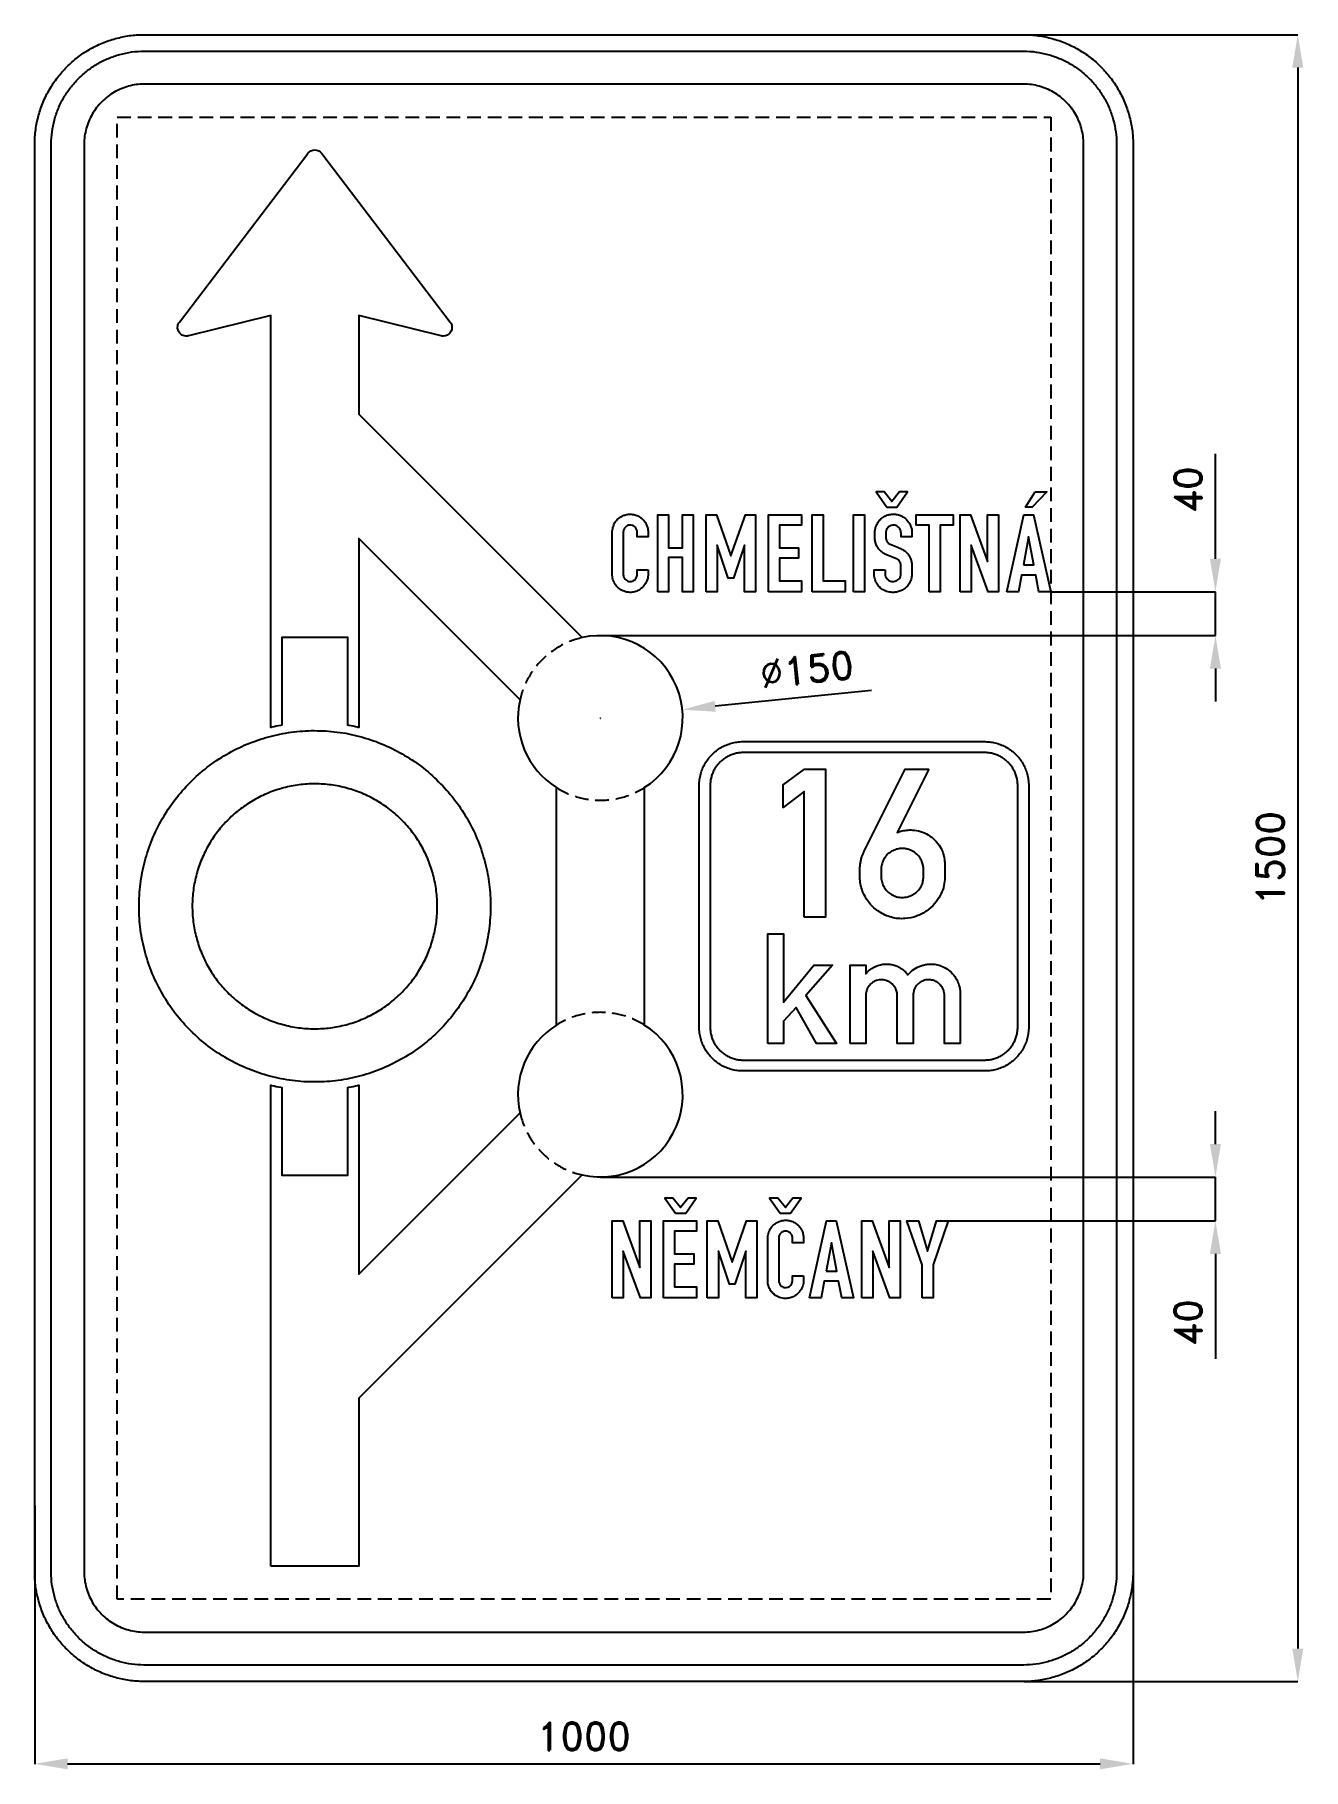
# Model space of a CAD drawing. Header units: millimetres. Extents: x -500 to 655, y -830 to 750.
import ezdxf

# ---------------------------------------------------------------- set-up
doc = ezdxf.new("R2010")
doc.units = ezdxf.units.MM
doc.header["$LTSCALE"] = 5
doc.linetypes.add('ČÁRKOVANÁX2', pattern=[1.5, 1, -0.5])
doc.layers.add('Kóty', color=2, linetype='Continuous')
doc.layers.add('Značka', color=7, linetype='Continuous')
doc.styles.get("Standard").update_dxf_attribs({"font": 'romand.shx', "height": 25})
doc.dimstyles.get("Standard").update_dxf_attribs({"dimtxt": 25, "dimasz": 30, "dimexe": 0.18, "dimexo": 0.0625, "dimgap": 12.5, "dimtad": 1, "dimdec": 0, "dimzin": 0, "dimdsep": 46, "dimtxsty": 'Standard', "dimcen": 0.09, "dimadec": 0, "dimazin": 0, "dimtfac": 1, "dimtdec": 0, "dimtofl": 0, "dimtmove": 0, "dimatfit": 3, "dimfxl": 1, "dimtolj": 1, "dimtzin": 0, "dimarcsym": 0})

msp = doc.modelspace()

# ---------------------------------------------------------------- blocks, each defined once
blk = doc.blocks.new('*D0')
at = {"layer": 'Defpoints', "color": 0, "transparency": 16777216}
for p in [(-500, -589.6), (500, -589.6), (500, -825)]:
    blk.add_point(p, dxfattribs=at)
at = {"layer": 'Kóty', "color": 0, "lineweight": -2, "transparency": 16777216}
for p, q in [((-500, -589.6), (-500, -825.2)), ((500, -589.6), (500, -825.2)), ((-470, -825), (470, -825))]:
    blk.add_line(p, q, dxfattribs=at)
at = {"layer": 'Kóty', "color": 0, "transparency": 16777216}
for points in [[(-470, -820), (-470, -830), (-500, -825)], [(470, -820), (470, -830), (500, -825)]]:
    blk.add_solid(points, dxfattribs=at)
at = {"layer": 'Kóty', "color": 0, "transparency": 16777216, "insert": (0, -800), "char_height": 25, "attachment_point": 5}
blk.add_mtext('\\A1;1000', dxfattribs=at)
blk = doc.blocks.new('*D1')
at = {"layer": 'Defpoints', "color": 0, "transparency": 16777216}
for p in [(425, 242.6), (575, 242.6), (15, 202.6)]:
    blk.add_point(p, dxfattribs=at)
at = {"layer": 'Kóty', "color": 0, "lineweight": -2, "transparency": 16777216}
for p, q in [((575, 272.6), (575, 368.1)), ((425.1, 242.6), (575.2, 242.6)), ((15.1, 202.6), (575.2, 202.6)), ((575, 172.6), (575, 142.6))]:
    blk.add_line(p, q, dxfattribs=at)
at = {"layer": 'Kóty', "color": 0, "transparency": 16777216}
for points in [[(570, 272.6), (580, 272.6), (575, 242.6)], [(570, 172.6), (580, 172.6), (575, 202.6)]]:
    blk.add_solid(points, dxfattribs=at)
at = {"layer": 'Kóty', "color": 0, "transparency": 16777216, "insert": (550, 335.4), "char_height": 25, "attachment_point": 5, "rotation": 90}
blk.add_mtext('\\A1;40', dxfattribs=at)
blk = doc.blocks.new('*D2')
at = {"layer": 'Defpoints', "color": 0, "transparency": 16777216}
for p in [(15, -290.5), (326.4, -330.5), (575, -330.5)]:
    blk.add_point(p, dxfattribs=at)
at = {"layer": 'Kóty', "color": 0, "lineweight": -2, "transparency": 16777216}
for p, q in [((575, -260.5), (575, -230.5)), ((15.1, -290.5), (575.2, -290.5)), ((326.4, -330.5), (575.2, -330.5)), ((575, -360.5), (575, -456))]:
    blk.add_line(p, q, dxfattribs=at)
at = {"layer": 'Kóty', "color": 0, "transparency": 16777216}
for points in [[(570, -260.5), (580, -260.5), (575, -290.5)], [(570, -360.5), (580, -360.5), (575, -330.5)]]:
    blk.add_solid(points, dxfattribs=at)
at = {"layer": 'Kóty', "color": 0, "transparency": 16777216, "insert": (550, -423.2), "char_height": 25, "attachment_point": 5, "rotation": 90}
blk.add_mtext('\\A1;40', dxfattribs=at)
blk = doc.blocks.new('*D3')
at = {"layer": 'Defpoints', "color": 0, "transparency": 16777216}
for p in [(89.6, 135.2), (-59.6, 120.1)]:
    blk.add_point(p, dxfattribs=at)
at = {"layer": 'Kóty', "color": 0, "lineweight": -2, "transparency": 16777216}
for p, q in [((261.8, 152.7), (119.5, 138.3)), ((14.9, 127.6), (15.1, 127.6)), ((15, 127.6), (15, 127.7))]:
    blk.add_line(p, q, dxfattribs=at)
at = {"layer": 'Kóty', "color": 0, "transparency": 16777216}
blk.add_solid([(119, 143.2), (120, 133.3), (89.6, 135.2)], dxfattribs=at)
at = {"layer": 'Kóty', "color": 0, "transparency": 16777216, "insert": (203, 171.9), "char_height": 25, "attachment_point": 5, "rotation": 5.8039}
blk.add_mtext('\\A1;∅150', dxfattribs=at)
blk = doc.blocks.new('*D4')
at = {"layer": 'Defpoints', "color": 0, "transparency": 16777216}
for p in [(400, 750), (400.785, -749.99692), (650, -749.99692)]:
    blk.add_point(p, dxfattribs=at)
at = {"layer": 'Kóty', "color": 0, "lineweight": -2, "transparency": 16777216}
for p, q in [((400.0625, 750), (650.18, 750)), ((650, 720), (650, -719.99692)), ((400.8475, -749.99692), (650.18, -749.99692))]:
    blk.add_line(p, q, dxfattribs=at)
at = {"layer": 'Kóty', "color": 0, "transparency": 16777216}
for points in [[(645, 720), (655, 720), (650, 750)], [(645, -719.99692), (655, -719.99692), (650, -749.99692)]]:
    blk.add_solid(points, dxfattribs=at)
at = {"layer": 'Kóty', "color": 0, "transparency": 16777216, "insert": (625, 0.00154), "char_height": 25, "attachment_point": 5, "rotation": 90}
blk.add_mtext('\\A1;1500', dxfattribs=at)

# ---------------------------------------------------------------- dimensions: what is measured, and where the dimension line sits
at = {"layer": 'Kóty'}
for base, p1, p2, picture, middle in [((650, -749.99692), (400, 750), (400.785, -749.99692), '*D4', (625, 0.00154)), ((575, 242.6405), (15, 202.6405), (425.001, 242.6405), '*D1', (550, 335.3786)), ((575, -330.4895), (15, -290.4965), (326.37, -330.4895), '*D2', (550, -423.2276))]:
    dim = msp.add_linear_dim(base=base, p1=p1, p2=p2, angle=90, dimstyle='Standard', dxfattribs=at)
    dim.commit()
    dim.dimension.update_dxf_attribs({"geometry": picture, "text_midpoint": middle})
dim = msp.add_diameter_dim_2p(p1=(-59.61554, 120.05622), p2=(89.61554, 135.22478), dimstyle='Standard', dxfattribs=at)
dim.commit()
dim.dimension.update_dxf_attribs({"geometry": '*D3', "text_midpoint": (203.03763, 171.88235)})
dim = msp.add_linear_dim(base=(500, -825), p1=(-500, -589.58305), p2=(500, -589.58305), dimstyle='Standard', dxfattribs=at)
dim.commit()
dim.dimension.update_dxf_attribs({"geometry": '*D0', "text_midpoint": (0, -800)})

# ---------------------------------------------------------------- linework, layer by layer
at = {"layer": 'Kóty'}
for points in [[(575, 202.6405), (575, 242.6405)], [(575, -330.4895), (575, -290.4965)]]:
    msp.add_lwpolyline(points, dxfattribs=at)
at = {"layer": 'Značka', "color": 5}
for points in [[(-400, -750), (-400.393, -749.99883), (-400.785, -749.99692, -0.0321801), (-413.6978, -749.09245, -0.0354432), (-426.3873, -746.45574, -0.0362667), (-438.6591, -742.3068, -0.0344205), (-450.2266, -736.4713, -0.0337216), (-461.0042, -729.2849, -0.0340847), (-470.7107, -720.7107, -0.0342086), (-479.2931, -711.0064, -0.0342292), (-486.4713, -700.2266, -0.0340441), (-492.2651, -688.6512, -0.0334121), (-496.45574, -676.3873, -0.0341269), (-499.13547, -663.6918, -0.0367447), (-499.99692, -650.785), (-499.99892, -650.393), (-500, -650), (-500, 650), (-499.99883, 650.39), (-499.99692, 650.79, -0.0321796), (-499.09245, 663.7, -0.0354411), (-496.45574, 676.39, -0.0362697), (-492.3068, 688.66, -0.0344172), (-486.4713, 700.23, -0.033719), (-479.2849, 711, -0.0340776), (-470.7107, 720.71, -0.0342077), (-461.0064, 729.29, -0.0342268), (-450.2266, 736.47, -0.0340514), (-438.6512, 742.27, -0.0334162), (-426.3873, 746.46, -0.0341286), (-413.6918, 749.14, -0.0367456), (-400.785, 750), (-400.393, 750), (-400, 750), (400, 750), (400.393, 750), (400.785, 750, -0.0321794), (413.698, 749.09, -0.0354509), (426.387, 746.46, -0.0362816), (438.659, 742.31, -0.0344246), (450.227, 736.47, -0.0337312), (461.004, 729.28, -0.034081), (470.711, 720.71, -0.0342138), (479.293, 711.01, -0.0342285), (486.471, 700.23, -0.0340344), (492.265, 688.65, -0.0334114), (496.46, 676.39, -0.0341223), (499.14, 663.69, -0.0367412), (500, 650.79), (500, 650.39), (500, 650), (500, -650), (500, -650.393), (500, -650.785, -0.0321792), (499.09, -663.6978, -0.0354418), (496.46, -676.3873, -0.0362638), (492.307, -688.6591, -0.0344153), (486.471, -700.2266, -0.0337192), (479.285, -711.0042, -0.034086), (470.711, -720.7107, -0.0342054), (461.006, -729.2931, -0.0342295), (450.227, -736.4713, -0.0340459), (438.651, -742.2651, -0.0334135), (426.387, -746.45574, -0.034127), (413.692, -749.13547, -0.036745), (400.785, -749.99692), (400.393, -749.99892), (400, -750), (-400, -750)], [(-400, -735), (-400.334, -734.999), (-400.668, -734.9974, -0.0321799), (-411.6431, -734.2286, -0.0354431), (-422.4292, -731.9874, -0.036267), (-432.8602, -728.4608, -0.0344205), (-442.6926, -723.5006, -0.0337214), (-451.8536, -717.3922, -0.0340847), (-460.1041, -710.1041, -0.0342085), (-467.3991, -701.8554, -0.0342292), (-473.5006, -692.6926, -0.0340447), (-478.4254, -682.8535, -0.0334123), (-481.9874, -672.4292, -0.0341271), (-484.2652, -661.638, -0.0367448), (-484.9974, -650.668), (-484.9991, -650.334), (-485, -650), (-485, 650), (-484.999, 650.33), (-484.9974, 650.67, -0.0321808), (-484.2286, 661.64, -0.0354437), (-481.9874, 672.43, -0.0362674), (-478.4608, 682.86, -0.034419), (-473.5006, 692.69, -0.0337112), (-467.3922, 701.85, -0.0340785), (-460.1041, 710.1, -0.034195), (-451.8554, 717.4, -0.0342194), (-442.6926, 723.5, -0.0340514), (-432.8535, 728.43, -0.0334085), (-422.4292, 731.99, -0.0341207), (-411.638, 734.27, -0.0367451), (-400.668, 735), (-400.334, 735), (-400, 735), (400, 735), (400.334, 735), (400.668, 735, -0.0321738), (411.643, 734.23, -0.0354396), (422.429, 731.99, -0.0362613), (432.86, 728.46, -0.0344296), (442.693, 723.5, -0.0337309), (451.854, 717.39, -0.0340802), (460.104, 710.1, -0.0342125), (467.399, 701.86, -0.03423), (473.501, 692.69, -0.0340367), (478.425, 682.85, -0.0334178), (481.987, 672.43, -0.0341274), (484.265, 661.64, -0.0367509), (484.997, 650.67), (484.999, 650.33), (485, 650), (485, -650), (484.999, -650.334), (484.997, -650.668, -0.0321847), (484.229, -661.6431, -0.0354498), (481.987, -672.4292, -0.0362714), (478.461, -682.8602, -0.0344187), (473.501, -692.6926, -0.0337149), (467.392, -701.8536, -0.0340831), (460.104, -710.1041, -0.0342094), (451.855, -717.3991, -0.0342308), (442.693, -723.5006, -0.0340424), (432.854, -728.4254, -0.0334111), (422.429, -731.9874, -0.0341271), (411.638, -734.2652, -0.0367448), (400.668, -734.9974), (400.334, -734.9991), (400, -735), (-400, -735)], [(-400, -705), (400, -705), (400.216, -704.9994), (400.432, -704.9983, 0.0321799), (407.534, -704.5008, 0.0354424), (414.513, -703.0507, 0.0362647), (421.263, -700.7687, 0.0344223), (427.625, -697.5592, 0.033717), (433.552, -693.6067, 0.034088), (438.891, -688.8909, 0.0342122), (443.611, -683.5535, 0.0342287), (447.559, -677.6246, 0.0340415), (450.746, -671.2582, 0.0334124), (453.051, -664.513, 0.0341249), (454.525, -657.5305, 0.0367432), (454.998, -650.432), (454.999, -650.216), (455, -650), (455, 650), (454.999, 650.22), (454.998, 650.43, 0.0321867), (454.501, 657.53, 0.0354421), (453.051, 664.51, 0.0362779), (450.769, 671.26, 0.0344207), (447.559, 677.62, 0.0337176), (443.607, 683.55, 0.0340785), (438.891, 688.89, 0.0341988), (433.554, 693.61, 0.0342361), (427.625, 697.56, 0.0340303), (421.258, 700.75, 0.033395), (414.513, 703.05, 0.0341092), (407.53, 704.52, 0.0367438), (400.432, 705), (400.216, 705), (400, 705), (-400, 705), (-400.216, 705), (-400.432, 705, 0.0321706), (-407.5338, 704.5, 0.0354292), (-414.513, 703.05, 0.036266), (-421.2625, 700.77, 0.0344312), (-427.6246, 697.56, 0.0337345), (-433.5523, 693.61, 0.034079), (-438.8909, 688.89, 0.0342245), (-443.6112, 683.55, 0.0342352), (-447.5592, 677.62, 0.0340405), (-450.7458, 671.26, 0.0334087), (-453.0507, 664.51, 0.034125), (-454.5245, 657.53, 0.0367448), (-454.9983, 650.43), (-454.9994, 650.22), (-455, 650), (-455, -650), (-454.9994, -650.216), (-454.9983, -650.432, 0.0321797), (-454.5008, -657.5338, 0.0354429), (-453.0507, -664.513, 0.0362669), (-450.7687, -671.2625, 0.0344214), (-447.5592, -677.6246, 0.0337215), (-443.6067, -683.5523, 0.0340845), (-438.8909, -688.8909, 0.0342083), (-433.5535, -693.6112, 0.0342301), (-427.6246, -697.5592, 0.0340439), (-421.2582, -700.7458, 0.0334124), (-414.513, -703.0507, 0.0341275), (-407.5305, -704.5245, 0.0367453), (-400.432, -704.9983), (-400.216, -704.9994), (-400, -705)], [(-58.14523, 144.21686), (-205, 291.07), (-205, 118.932), (-205.497, 119.053), (-205.994, 119.173), (-207.986, 119.637), (-209.984, 120.075), (-211.986, 120.492), (-213.994, 120.881), (-214.497, 120.974), (-215, 121.067), (-215, 201.072), (-275, 201.072), (-275, 121.067), (-275.503, 120.974), (-276.006, 120.881), (-278.014, 120.491), (-280.016, 120.075), (-282.014, 119.638), (-284.006, 119.173), (-284.503, 119.053), (-285, 118.932), (-285, 494.21), (-359.965, 475.66), (-360.35, 475.58), (-360.738, 475.51), (-362.307, 475.43), (-363.867, 475.68, -0.0654667), (-365.704, 476.38, -0.0654226), (-367.298, 477.54, -0.065354), (-368.583, 479.03, -0.0652181), (-369.441, 480.8, -0.0648406), (-369.864, 482.72, -0.0636455), (-369.787, 484.68, -0.0526858), (-369.402, 486.22, -0.0574694), (-368.698, 487.62), (-368.48, 487.95), (-368.252, 488.27), (-251.366, 641.84), (-251.133, 642.13), (-250.894, 642.41), (-249.812, 643.4), (-248.552, 644.17, -0.0611222), (-246.827, 644.8), (-245, 645), (-243.175, 644.8), (-241.448, 644.17), (-240.182, 643.41), (-239.106, 642.41), (-238.866, 642.13), (-238.634, 641.84), (-121.748, 488.27), (-121.521, 487.95), (-121.302, 487.62, -0.0524986), (-120.605, 486.21, -0.0525991), (-120.213, 484.68, -0.0654857), (-120.131, 482.72, -0.0654754), (-120.559, 480.8, -0.0653476), (-121.418, 479.03, -0.0652173), (-122.702, 477.54, -0.0648609), (-124.296, 476.39, -0.0636896), (-126.133, 475.68), (-127.695, 475.42, -0.0574497), (-129.262, 475.51), (-129.65, 475.58), (-130.035, 475.66), (-205, 494.21), (-205, 404.21), (-1.57648, 200.7857)], [(58.397, 262.6105), (58.397, 257.7605), (58.402, 257.5305), (58.405, 257.3005, -0.0584057), (58.099, 254.8205, -0.043548), (57.289, 252.4205, -0.0745914), (54.704, 248.0505, -0.0816213), (50.931, 244.6895, -0.0699941), (47.237, 242.8335, -0.0691831), (43.165, 242.0575, -0.0862616), (37.837, 242.5805, -0.0866665), (32.993, 244.8575, -0.0701322), (29.791, 247.6505, -0.0679205), (27.473, 251.2005, -0.0473926), (26.42, 253.8905, -0.0508789), (25.913, 256.7105), (25.885, 257.0605), (25.862, 257.4005), (25.862, 297.3305), (25.88, 297.5605), (25.898, 297.7805, -0.0256344), (26.219, 300.1605, -0.0377144), (26.839, 302.4805, -0.0782476), (28.929, 306.5705, -0.0774341), (32.169, 309.8505, -0.0554509), (34.919, 311.5905, -0.0516305), (37.966, 312.7005, -0.0504122), (41.157, 313.2305, -0.052953), (44.39, 313.1005, -0.0660085), (48.306, 312.0605, -0.0641167), (51.835, 310.0405, -0.0559712), (54.416, 307.7305, -0.0586111), (56.399, 304.9005, -0.0549934), (57.715, 301.8205, -0.0503035), (58.361, 298.5505), (58.399, 298.1805), (58.434, 297.8105), (58.434, 292.6605), (48.437, 292.6605), (48.437, 297.3605), (48.416, 297.6505), (48.386, 297.9405, 0.0653999), (48.019, 299.3105, 0.0581225), (47.321, 300.5705, 0.0756897), (46.038, 301.9805, 0.0820181), (44.383, 302.9205, 0.103201), (41.97, 303.3605, 0.106099), (39.585, 302.8005, 0.079998), (38.075, 301.8605, 0.0741743), (36.923, 300.5105, 0.0565496), (36.277, 299.2305, 0.0532119), (35.924, 297.8505), (35.885, 297.5905), (35.852, 297.3205), (35.852, 258.3405), (35.864, 258.1005), (35.881, 257.8705, 0.0598092), (36.201, 256.3205, 0.0640083), (36.894, 254.8905, 0.0837877), (38.211, 253.3605, 0.0877907), (39.964, 252.3505, 0.0897856), (41.98, 251.9405, 0.0891168), (44.011, 252.2405, 0.0782687), (45.632, 253.0305, 0.073538), (46.95, 254.2605, 0.0689444), (47.883, 255.7505, 0.0699562), (48.371, 257.4205), (48.411, 257.6805), (48.444, 257.9305), (48.444, 262.6105), (58.397, 262.6105)], [(274.26, 262.7105), (274.26, 258.9405), (274.27, 258.7705), (274.282, 258.5905, 0.0678289), (274.715, 256.5605, 0.080259), (275.718, 254.7405, 0.0708475), (276.904, 253.4805, 0.0684829), (278.38, 252.6105, 0.0722094), (280.242, 252.0805, 0.0597883), (282.201, 252.0505, 0.062338), (284.147, 252.4405, 0.0805613), (285.883, 253.3405, 0.0822344), (287.292, 254.7505, 0.0728392), (288.216, 256.5205, 0.0241277), (288.418, 257.1305, 0.0242747), (288.559, 257.7605, 0.00742138), (288.602, 258.0305), (288.639, 258.3005), (288.639, 266.4805), (288.637, 266.7805, 0.0120846), (288.625, 267.0805, 0.057546), (288.398, 268.2705, 0.041328), (287.939, 269.4005, 0.0417127), (287.305, 270.5005, 0.0555703), (286.481, 271.4405, 0.0371085), (285.853, 271.9605, 0.0313296), (285.161, 272.3805), (284.874, 272.5305), (284.585, 272.6705), (275.448, 276.3605), (275.229, 276.4405), (275.011, 276.5205, -0.0370022), (273.38, 277.3305, -0.0285841), (271.861, 278.3405, -0.0476184), (269.359, 280.5405, -0.0533885), (267.347, 283.2005, -0.0616518), (265.728, 286.6205, -0.0625108), (264.992, 290.3005), (264.965, 290.6005), (264.941, 290.9005), (264.941, 296.8805), (264.947, 297.3805, -0.00783433), (264.963, 297.8705, -0.0520962), (265.382, 300.4905, -0.0418106), (266.29, 303.0105, -0.0592596), (268.346, 306.5805, -0.0648744), (271.205, 309.5305, -0.070455), (274.941, 311.8705, -0.0690444), (279.182, 313.1005, -0.0592012), (282.905, 313.3005, -0.0594894), (286.568, 312.6305, -0.073686), (290.886, 310.6605, -0.0723371), (294.472, 307.5405, -0.0587467), (296.688, 304.4405, -0.0597299), (298.111, 300.9405, -0.025276), (298.477, 299.4305, -0.0256172), (298.687, 297.8905), (298.714, 297.5505), (298.738, 297.2105), (298.738, 292.6605), (288.734, 292.6605), (288.734, 296.4505), (288.713, 296.6405), (288.69, 296.8405, 0.027003), (288.489, 298.0505, 0.0496375), (288.107, 299.2205, 0.0841987), (287.102, 300.8105, 0.0706911), (285.642, 302.0405, 0.0669834), (284, 302.8605, 0.0707805), (282.208, 303.2005, 0.0968848), (279.65, 302.8805, 0.0978126), (277.373, 301.6205, 0.0803795), (275.988, 300.1405, 0.0882723), (275.179, 298.3305, 0.0272535), (275.03, 297.6405, 0.0139839), (274.938, 296.9405), (274.916, 296.7305), (274.894, 296.5205), (274.894, 292.0105), (274.908, 291.8305), (274.923, 291.6505, 0.0435846), (275.173, 290.3005, 0.0486581), (275.667, 289.0105, 0.0484866), (276.324, 287.8905, 0.0492534), (277.184, 286.9205), (277.737, 286.4505, 0.0346981), (278.343, 286.0505), (278.564, 285.9405), (278.788, 285.8205), (286.371, 282.7805), (286.612, 282.6705), (286.853, 282.5505), (288.489, 281.8505, -0.023426), (290.097, 281.1005, -0.0463949), (292.088, 279.8205, -0.0370824), (293.853, 278.2205, -0.0425154), (295.71, 276.0005, -0.0476865), (297.134, 273.4805, -0.0473442), (298.125, 270.7105, -0.0410734), (298.614, 267.8005), (298.637, 267.5705), (298.658, 267.3405), (298.658, 258.4605), (298.64, 258.2705, -0.000318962), (298.621, 258.0805, -0.0152631), (298.376, 256.1105, -0.0288754), (297.958, 254.1705, -0.069953), (296.363, 250.3505, -0.0663999), (293.787, 247.0665, -0.0600622), (290.846, 244.6545, -0.0585102), (287.436, 243.0055, -0.0603182), (283.548, 242.0715, -0.0589095), (279.532, 242.0795, -0.0774759), (274.384, 243.3965, -0.082876), (269.907, 246.2575, -0.0708716), (266.987, 249.5205, -0.0726993), (265.116, 253.4505, -0.0349033), (264.558, 255.6105, -0.0266115), (264.27, 257.8105), (264.252, 258.0405), (264.234, 258.2705), (264.234, 262.7105), (274.26, 262.7105)], [(145, -193.928), (144.843, -193.928), (144.686, -193.927, -0.0321676), (139.521, -193.565, -0.0354428), (134.445, -192.51, -0.0362704), (129.536, -190.851, -0.0344088), (124.909, -188.517, -0.0337189), (120.598, -185.642, -0.0340731), (116.716, -182.212, -0.0342069), (113.283, -178.331, -0.034219), (110.411, -174.019, -0.034045), (108.094, -169.389, -0.0334025), (106.418, -164.483, -0.0341305), (105.346, -159.405, -0.0367402), (105.001, -154.242), (105, -154.085), (105, -153.928), (105, 66.072), (105, 66.229), (105.001, 66.386, -0.0321794), (105.363, 71.551, -0.0354428), (106.418, 76.627, -0.0362817), (108.077, 81.536, -0.0344194), (110.411, 86.163, -0.0337189), (113.286, 90.474, -0.0340731), (116.716, 94.356, -0.0342069), (120.597, 97.789, -0.034219), (124.909, 100.66, -0.034045), (129.539, 102.978, -0.0334135), (134.445, 104.654, -0.0341143), (139.523, 105.726, -0.0367402), (144.686, 106.071), (144.843, 106.071), (145, 106.072), (365, 106.072), (365.157, 106.071), (365.314, 106.071, -0.0321789), (370.479, 105.709, -0.0354544), (375.555, 104.654, -0.0362662), (380.464, 102.995, -0.0344144), (385.091, 100.66, -0.0337251), (389.402, 97.786, -0.0340812), (393.284, 94.356, -0.0341978), (396.717, 90.474, -0.0342291), (399.588, 86.163, -0.034045), (401.906, 81.532, -0.0334135), (403.582, 76.627, -0.0341305), (404.654, 71.549, -0.036752), (404.999, 66.386), (404.999, 66.229), (405, 66.072), (405, -153.928), (404.999, -154.085), (404.999, -154.242, -0.0321676), (404.637, -159.407, -0.0354428), (403.582, -164.483, -0.0362704), (401.923, -169.392, -0.0344194), (399.588, -174.019, -0.033712), (396.714, -178.33, -0.0340812), (393.284, -182.212, -0.0342069), (389.402, -185.645, -0.034219), (385.091, -188.517, -0.034045), (380.46, -190.834, -0.0334135), (375.555, -192.51, -0.0341075), (370.477, -193.582, -0.0367297), (365.314, -193.927), (365.157, -193.928), (365, -193.928), (145, -193.928)], [(145, -183.928), (365, -183.928), (365.118, -183.928), (365.236, -183.927, 0.0321776), (369.109, -183.656, 0.0354415), (372.916, -182.865, 0.0362662), (376.598, -181.62, 0.0344108), (380.068, -179.869, 0.0337245), (383.301, -177.714, 0.0340974), (386.213, -175.141, 0.0342041), (388.788, -172.23, 0.0342456), (390.941, -168.996, 0.0340554), (392.679, -165.523, 0.0334048), (393.937, -161.844, 0.0341329), (394.741, -158.036, 0.0367497), (394.999, -154.164), (395, -154.046), (395, -153.928), (395, 66.072), (395, 66.19), (394.999, 66.308, 0.0321635), (394.728, 70.181, 0.0354287), (393.937, 73.988, 0.0362717), (392.692, 77.67, 0.0344173), (390.941, 81.14, 0.0337245), (388.785, 84.373, 0.034076), (386.213, 87.285, 0.034202), (383.302, 89.86, 0.0342194), (380.068, 92.013, 0.0340554), (376.595, 93.751, 0.0334199), (372.916, 95.009, 0.0341481), (369.107, 95.813, 0.0367497), (365.236, 96.071), (365.118, 96.072), (365, 96.072), (145, 96.072), (144.882, 96.072), (144.764, 96.071, 0.0321792), (140.891, 95.8, 0.0354595), (137.084, 95.009, 0.0362868), (133.402, 93.764, 0.0344032), (129.932, 92.013, 0.0337245), (126.699, 89.857, 0.0340874), (123.787, 87.285, 0.034192), (121.212, 84.374, 0.0342194), (119.059, 81.14, 0.0340554), (117.32, 77.667, 0.0334199), (116.063, 73.988, 0.0341481), (115.259, 70.179, 0.0367497), (115.001, 66.308), (115, 66.19), (115, 66.072), (115, -153.928), (115, -154.046), (115.001, -154.164, 0.0321776), (115.272, -158.037, 0.0354568), (116.063, -161.844, 0.0362717), (117.308, -165.526, 0.0344316), (119.059, -168.996, 0.0337373), (121.214, -172.229, 0.0340995), (123.787, -175.141, 0.034192), (126.698, -177.716, 0.0342194), (129.932, -179.869, 0.034062), (133.405, -181.608, 0.0334003), (137.084, -182.865, 0.0341264), (140.892, -183.669, 0.0367476), (144.764, -183.927), (144.882, -183.928), (145, -183.928)], [(314.203, 81.03), (285.234, 23.331, -0.00300355), (286.901, 23.878, -0.00900969), (288.581, 24.386, -0.0391403), (293.836, 25.435, -0.045935), (299.198, 25.581, -0.0661235), (306.588, 24.264, -0.0620585), (313.444, 21.109, -0.0644765), (319.65, 16.346, -0.0674477), (324.398, 10.141, -0.0606468), (327.242, 3.841, -0.0629719), (328.462, -2.909), (328.51, -3.662), (328.547, -4.414), (328.547, -17.464), (328.533, -18.42), (328.505, -19.377, -0.0575985), (327.293, -26.95, -0.0561059), (324.398, -34.1, -0.0655445), (319.201, -41.76, -0.0611326), (312.234, -47.895, -0.0693277), (302.845, -52.909, -0.0745036), (292.434, -55.067, -0.0866071), (280.099, -53.962, -0.0853265), (268.809, -48.795, -0.0801133), (260.046, -41.007, -0.0761727), (254.086, -30.922, -0.0445094), (252.126, -25.112, -0.0550111), (251.358, -19.095, -0.00608736), (251.344, -18.273), (251.344, -17.45), (251.344, -8.422), (251.412, -7.691), (251.484, -6.959, -0.0152474), (251.886, -3.9, -0.0238777), (252.525, -0.884, -0.0241417), (253.361, 1.878, -0.0198101), (254.437, 4.558, -0.00467974), (254.854, 5.482, -0.00156167), (255.281, 6.4), (292.406, 81.03), (314.203, 81.03)], [(270.609, -9.491), (270.609, -17.548), (270.691, -18.153), (270.778, -18.758, 0.0461355), (271.88, -23.274, 0.0659199), (273.942, -27.42, 0.0656165), (276.624, -30.673, 0.0589067), (280.045, -33.186, 0.0672115), (284.656, -35.171, 0.0693457), (289.622, -35.844, 0.0721837), (294.913, -35.196, 0.0687177), (299.817, -33.116, 0.0448673), (302.56, -31.241, 0.0477551), (304.908, -28.897, 0.063434), (307.324, -25.189, 0.065631), (308.719, -21.008, 0.0212688), (309.022, -19.242, 0.00715191), (309.225, -17.464), (309.225, -9.631), (309.138, -8.674), (309.028, -7.719, 0.0512725), (308.113, -3.938, 0.0555342), (306.412, -0.42, 0.0749905), (303.072, 3.676, 0.0723755), (298.692, 6.639, 0.0440926), (295.757, 7.863, 0.0437165), (292.673, 8.552, 0.0185366), (291.321, 8.7, 0.0179543), (289.959, 8.748, 0.0575828), (285.526, 8.257, 0.0608536), (281.311, 6.738, 0.0692706), (277.157, 4.05, 0.0705644), (273.9, 0.325, 0.0640434), (271.79, -3.753, 0.0607499), (270.75, -8.197), (270.674, -8.844), (270.609, -9.491)], [(242.375, -168.918), (242.375, -97.459), (256.729, -97.459), (256.729, -105.418), (257.51, -104.548, -0.00961304), (258.312, -103.699, -0.0538034), (262.217, -100.514, -0.0546345), (266.729, -98.23, -0.0497802), (271.039, -96.947, -0.0499203), (275.51, -96.543, -0.0445963), (279.496, -96.857, -0.0453655), (283.354, -97.876, -0.0415407), (286.896, -99.447, -0.0348004), (290.167, -101.543, -0.023459), (291.96, -102.96, -0.0334774), (293.573, -104.563, -0.0149968), (294.33, -105.47), (295.052, -106.407), (295.901, -105.405, -0.0113953), (296.781, -104.428, -0.0720582), (302.135, -100.238, -0.0664613), (308.458, -97.636, -0.0355179), (311.951, -96.841, -0.0358262), (315.5, -96.553, -0.0505205), (320.605, -96.967, -0.0496399), (325.562, -98.397, -0.0682785), (331.808, -101.764, -0.0732983), (336.854, -106.709, -0.0568516), (339.832, -111.415, -0.0488381), (341.76, -116.636, -0.0191282), (342.227, -118.556, -0.0249698), (342.521, -120.501), (342.594, -121.38), (342.646, -122.261), (342.646, -168.918), (328.302, -168.918), (328.302, -125.147), (328.287, -124.61), (328.26, -124.074, 0.0502074), (327.812, -121.404, 0.0508678), (326.833, -118.866, 0.0676971), (324.85, -115.822, 0.066948), (322.125, -113.407, 0.0735179), (318.549, -111.569, 0.0742968), (314.594, -110.845, 0.0807537), (310.243, -111.278, 0.0806863), (306.24, -113.063, 0.0704972), (303.357, -115.435, 0.0753792), (301.292, -118.501, 0.0507594), (300.315, -121.087, 0.0329854), (299.781, -123.803), (299.728, -124.194), (299.677, -124.584), (299.677, -168.918), (285.354, -168.918), (285.354, -124.866), (285.336, -124.266), (285.302, -123.668, 0.0737557), (284.47, -120.096, 0.0690089), (282.656, -116.866, 0.0747278), (279.884, -113.946, 0.073759), (276.375, -111.959, 0.0890649), (271.458, -110.856, 0.0936583), (266.49, -111.553, 0.0733013), (263.1, -113.128, 0.0711502), (260.292, -115.605, 0.0770035), (257.976, -119.177, 0.0779773), (256.854, -123.241), (256.786, -123.782), (256.729, -124.324), (256.729, -168.918), (242.375, -168.918)], [(199.936, -380.5245), (199.936, -385.3735), (199.941, -385.6065), (199.943, -385.8405, -0.0583786), (199.638, -388.3195, -0.0434946), (198.828, -390.7185, -0.0745975), (196.243, -395.0895, -0.0816213), (192.469, -398.4475, -0.0699666), (188.775, -400.3035, -0.0691724), (184.704, -401.0795, -0.0862538), (179.376, -400.5565, -0.0866522), (174.532, -398.2795, -0.070146), (171.33, -395.4855, -0.067924), (169.012, -391.9365, -0.0473682), (167.958, -389.2465, -0.0509011), (167.452, -386.4235), (167.424, -386.0805), (167.401, -385.7385), (167.401, -345.8015), (167.418, -345.5795), (167.437, -345.3565, -0.0256583), (167.758, -342.9775, -0.0376976), (168.378, -340.6535, -0.0782477), (170.467, -336.5655, -0.0774578), (173.708, -333.2895, -0.0554641), (176.458, -331.5505, -0.0516516), (179.505, -330.4385, -0.050434), (182.696, -329.9055, -0.0529263), (185.929, -330.0375, -0.0659817), (189.845, -331.0785, -0.0641018), (193.373, -333.0925, -0.0559456), (195.954, -335.4045, -0.0586001), (197.938, -338.2325, -0.0549711), (199.254, -341.3135, -0.050288), (199.899, -344.5915), (199.938, -344.9595), (199.972, -345.3275), (199.972, -350.4755), (189.976, -350.4755), (189.976, -345.7725), (189.954, -345.4845), (189.925, -345.1965, 0.0655091), (189.558, -343.8225, 0.058064), (188.86, -342.5645, 0.075692), (187.576, -341.1575, 0.0820445), (185.921, -340.2165, 0.103143), (183.508, -339.7755, 0.106122), (181.123, -340.3325, 0.0800719), (179.613, -341.2775, 0.0741219), (178.462, -342.6295, 0.0565126), (177.816, -343.9055, 0.0531803), (177.463, -345.2845), (177.424, -345.5495), (177.39, -345.8165), (177.39, -384.7975), (177.403, -385.0345), (177.419, -385.2715, 0.0598956), (177.74, -386.8165, 0.0640083), (178.433, -388.2465, 0.083832), (179.749, -389.7785, 0.0878031), (181.503, -390.7845, 0.0897742), (183.519, -391.2005, 0.089126), (185.549, -390.8935, 0.078281), (187.171, -390.1085, 0.0735497), (188.488, -388.8735, 0.0689342), (189.421, -387.3855, 0.0699623), (189.91, -385.7165), (189.949, -385.4615), (189.983, -385.2055), (189.983, -380.5245), (199.936, -380.5245)]]:
    msp.add_lwpolyline(points, format="xyb", dxfattribs=at)
at = {"layer": 'Značka', "color": 6, "linetype": 'ČÁRKOVANÁX2', "ltscale": 2.5}
msp.add_lwpolyline([(-425, -675), (-425, 675), (425, 675), (425, -675), (-425, -675)], dxfattribs=at)
at = {"layer": 'Značka', "color": 5}
for points in [[(275.688, 319.7562), (285.063, 319.7562), (294.751, 333.5062), (287.25, 333.5062), (280.376, 324.7562), (273.501, 333.5062), (266, 333.5062), (275.688, 319.7562)], [(410.95, 333.5062), (421.575, 333.5062), (408.251, 319.7562), (402, 319.7562), (410.95, 333.5062)], [(67.184, 242.6405), (67.184, 312.6405), (77.159, 312.6405), (77.159, 282.6105), (89.686, 282.6105), (89.686, 312.6405), (99.625, 312.6405), (99.625, 242.6405), (89.686, 242.6405), (89.686, 273.8405), (77.159, 273.8405), (77.159, 242.6405), (67.184, 242.6405)], [(111.291, 242.6405), (111.291, 312.6405), (120.807, 312.6405), (133.837, 275.1805), (147.035, 312.6405), (156.376, 312.6405), (156.346, 242.6405), (146.277, 242.6405), (146.342, 285.0605), (136.323, 255.1205), (131.358, 255.1205), (121.354, 285.0605), (121.325, 242.6405), (111.291, 242.6405)], [(168.042, 242.6405), (168.042, 312.6405), (197.996, 312.6405), (197.996, 303.3605), (177.981, 303.3605), (177.981, 282.6905), (195.517, 282.6905), (195.517, 273.3205), (177.981, 273.3205), (177.981, 252.6205), (197.996, 252.6205), (197.996, 242.6405), (168.042, 242.6405)], [(207.913, 242.6405), (207.913, 312.6405), (217.917, 312.6405), (217.917, 252.5605), (237.918, 252.5605), (237.918, 242.6405), (207.913, 242.6405)], [(245.502, 242.6405), (245.502, 312.6405), (255.484, 312.6405), (255.484, 242.6405), (245.502, 242.6405)], [(314.444, 242.6405), (314.444, 303.3005), (302.53, 303.3005), (302.53, 312.6405), (336.341, 312.6405), (336.348, 303.3005), (324.456, 303.3005), (324.456, 242.6405), (314.444, 242.6405)], [(342.473, 242.6405), (342.473, 312.6405), (351.953, 312.6405), (367.506, 270.1705), (367.506, 312.6405), (377.473, 312.6405), (377.473, 242.6405), (368.126, 242.6405), (352.463, 285.0205), (352.463, 242.6405), (342.473, 242.6405)], [(385.057, 242.6405), (400.581, 312.6505), (409.345, 312.6505), (425.001, 242.6405), (414.355, 242.6405), (411.453, 257.6205), (398.422, 257.6205), (395.601, 242.6405), (385.057, 242.6405)], [(400.202, 267.0205), (409.768, 267.0205), (404.956, 292.5905), (400.202, 267.0205)], [(200.62, -53.928), (200.62, 60.569), (181.453, 46.155), (181.453, 66.658), (200.817, 81.086), (219.844, 81.086), (219.844, -53.928), (200.62, -53.928)], [(-25, -152.05361), (-25, 64.19761)], [(55, 64.19761), (55, -152.05361)], [(167.354, -168.928), (167.354, -68.928), (181.615, -68.928), (181.615, -131.386), (209.417, -97.605), (226.396, -97.605), (202.187, -125.178), (229.875, -168.928), (211.833, -168.928), (193.229, -136.022), (181.615, -148.449), (181.615, -168.928), (167.354, -168.928)], [(-285, -645), (-285, -206.788), (-284.503, -206.909), (-284.006, -207.029), (-282.014, -207.493), (-280.016, -207.932), (-278.014, -208.348), (-276.006, -208.737), (-275.503, -208.83), (-275, -208.923), (-275, -288.928), (-215, -288.928), (-215, -208.923), (-214.497, -208.83), (-213.994, -208.737), (-211.987, -208.347), (-209.984, -207.932), (-207.986, -207.494), (-205.994, -207.029), (-205.497, -206.909), (-205, -206.788), (-205, -378.928), (-58.14516, -232.07316)], [(-1.57666, -288.64166), (-205, -492.065), (-205, -645), (-285, -645)], [(83.312, -323.38077), (92.688, -323.38077), (102.376, -309.63077), (94.875, -309.63077), (88, -318.38277), (81.125, -309.63077), (73.624, -309.63077), (83.312, -323.38077)], [(178.812, -323.38077), (188.188, -323.38077), (197.876, -309.63077), (190.375, -309.63077), (183.5, -318.38277), (176.625, -309.63077), (169.124, -309.63077), (178.812, -323.38077)], [(25.862, -400.4965), (25.862, -330.4965), (35.341, -330.4965), (50.894, -372.9635), (50.894, -330.4965), (60.862, -330.4965), (60.862, -400.4965), (51.514, -400.4965), (35.852, -358.1175), (35.852, -400.4965), (25.862, -400.4965)], [(72.529, -400.4965), (72.529, -330.4965), (102.483, -330.4965), (102.483, -339.7715), (82.467, -339.7715), (82.467, -360.4435), (100.004, -360.4435), (100.004, -369.8205), (82.467, -369.8205), (82.467, -390.5145), (102.483, -390.5145), (102.483, -400.4965), (72.529, -400.4965)], [(112.4, -400.4965), (112.4, -330.4965), (121.915, -330.4965), (134.945, -367.9615), (148.143, -330.4965), (157.484, -330.4965), (157.455, -400.4965), (147.385, -400.4965), (147.451, -358.0805), (137.432, -388.0205), (132.466, -388.0205), (122.462, -358.0805), (122.433, -400.4965), (112.4, -400.4965)], [(205.514, -400.4965), (221.038, -330.4895), (229.803, -330.4895), (245.458, -400.4965), (234.812, -400.4965), (231.91, -385.5125), (218.88, -385.5125), (216.058, -400.4965), (205.514, -400.4965)], [(253.041, -400.4965), (253.041, -330.4965), (262.52, -330.4965), (278.073, -372.9635), (278.073, -330.4965), (288.041, -330.4965), (288.041, -400.4965), (278.693, -400.4965), (263.031, -358.1175), (263.031, -400.4965), (253.041, -400.4965)], [(307.875, -400.4965), (307.896, -370.4625), (294.173, -330.4895), (304.797, -330.4895), (312.942, -357.9135), (321.065, -330.4895), (331.675, -330.4895), (317.922, -370.4625), (317.937, -400.4965), (307.875, -400.4965)], [(220.659, -376.1135), (230.226, -376.1135), (225.413, -350.5485), (220.659, -376.1135)]]:
    msp.add_lwpolyline(points, dxfattribs=at)
at = {"layer": 'Značka', "color": 1}
for points in [[(-85, -43.928), (-85.004, -44.975), (-85.014, -46.022, -0.0321684), (-86.607, -66.88, -0.035722), (-91.007, -87.359, -0.0366656), (-97.879, -107.133, -0.0347512), (-107.495, -125.735, -0.034038), (-119.303, -143.025, -0.0344514), (-133.354, -158.536, -0.0345583), (-149.223, -172.185, -0.03443), (-166.821, -183.527, -0.0343906), (-185.686, -192.602, -0.0344162), (-205.616, -199.005, -0.0344225), (-226.186, -202.888, -0.0344157), (-247.094, -203.914, -0.0344167), (-267.969, -202.341, -0.0344153), (-288.43, -197.921, -0.0344157), (-308.186, -190.998, -0.0344165), (-326.807, -181.433, -0.0344163), (-344.098, -169.633, -0.0344184), (-359.608, -155.575, -0.0344177), (-373.256, -139.701, -0.0344148), (-384.599, -122.107, -0.0344169), (-393.674, -103.243, -0.0344161), (-400.077, -83.313, -0.0344164), (-403.959, -62.742, -0.0344165), (-404.986, -41.834, -0.034416), (-403.413, -20.959, -0.034416), (-398.993, -0.498, -0.0344163), (-392.07, 19.258, -0.0344166), (-382.505, 37.879, -0.0344185), (-370.705, 55.17, -0.0344173), (-356.646, 70.68, -0.0344172), (-340.773, 84.328, -0.0344152), (-323.179, 95.671, -0.0344173), (-304.315, 104.746, -0.0344182), (-284.385, 111.149, -0.034414), (-263.814, 115.031, -0.0344161), (-242.906, 116.058, -0.0344196), (-222.031, 114.484, -0.0344173), (-201.57, 110.065, -0.034415), (-181.814, 103.142, -0.0344165), (-163.193, 93.577, -0.034417), (-145.903, 81.777, -0.0344049), (-130.392, 67.718, -0.0344154), (-116.741, 51.844, -0.0344868), (-105.401, 34.251, -0.0344196), (-96.336, 15.392, -0.0340753), (-89.923, -4.544, -0.0327902), (-86.139, -24.095, -0.0342646), (-85, -43.928)], [(-133.485, -43.928), (-133.487, -43.198), (-133.494, -42.468, 0.0321689), (-134.605, -27.931, 0.0357208), (-137.672, -13.658, 0.036663), (-142.461, 0.124, 0.0347522), (-149.163, 13.089, 0.0340385), (-157.393, 25.139, 0.0344512), (-167.186, 35.95, 0.0345581), (-178.247, 45.463, 0.0344258), (-190.511, 53.368, 0.0343873), (-203.66, 59.693, 0.0344204), (-217.55, 64.156, 0.0344273), (-231.887, 66.862, 0.0344163), (-246.46, 67.578, 0.034417), (-261.009, 66.481, 0.0344216), (-275.27, 63.4, 0.0344125), (-289.039, 58.575, 0.0344192), (-302.017, 51.909, 0.0344149), (-314.068, 43.684, 0.0344153), (-324.879, 33.886, 0.0344164), (-334.39, 22.823, 0.0344152), (-342.297, 10.561, 0.0344169), (-348.621, -2.587, 0.0344179), (-353.084, -16.478, 0.034418), (-355.79, -30.815, 0.0344167), (-356.506, -45.388, 0.034416), (-355.409, -59.937, 0.0344164), (-352.328, -74.198, 0.0344165), (-347.503, -87.967, 0.034414), (-340.837, -100.945, 0.0344142), (-332.613, -112.996, 0.0344185), (-322.814, -123.807, 0.0344156), (-311.751, -133.319, 0.0344165), (-299.489, -141.225, 0.0344141), (-286.341, -147.549, 0.0344197), (-272.45, -152.012, 0.0344127), (-258.113, -154.718, 0.0344125), (-243.54, -155.434, 0.034421), (-228.992, -154.337, 0.0344168), (-214.73, -151.256, 0.0344199), (-200.961, -146.431, 0.0344175), (-187.983, -139.765, 0.0344198), (-175.932, -131.541, 0.0344062), (-165.122, -121.742, 0.0344144), (-155.608, -110.678, 0.034484), (-147.704, -98.417, 0.034417), (-141.385, -85.272, 0.0340737), (-136.916, -71.378, 0.0327938), (-134.279, -57.751, 0.0342646), (-133.485, -43.928)]]:
    msp.add_lwpolyline(points, format="xyb", dxfattribs=at)
at = {"layer": 'Značka', "color": 5, "linetype": 'ČÁRKOVANÁX2', "ltscale": 2.5}
for centre, start, end in [((15, 127.6405), 102.76893554, 167.23116068), ((15, 127.6405), 237.76904736, 302.23095264), ((15, -215.4965), 57.76904736, 122.23095264), ((15, -215.4965), 192.94288374, 257.2309255)]:
    msp.add_arc(centre, 75, start, end, dxfattribs=at)
at = {"layer": 'Značka', "color": 5}
for centre, start, end in [((15, 127.6405), 302.23095264, 102.76893554), ((15, 127.6405), 167.23116068, 237.76904736), ((15, -215.4965), 122.23095264, 192.94288374), ((15, -215.4965), 257.2309255, 57.76904736)]:
    msp.add_arc(centre, 75, start, end, dxfattribs=at)

msp.set_redraw_order([(e.dxf.handle, doc.entitydb.next_handle()) for e in msp.query("TEXT MTEXT ATTDEF DIMENSION ARC_DIMENSION")])  # texts and dimensions are drawn at this point

doc.saveas('drawing.dxf')
